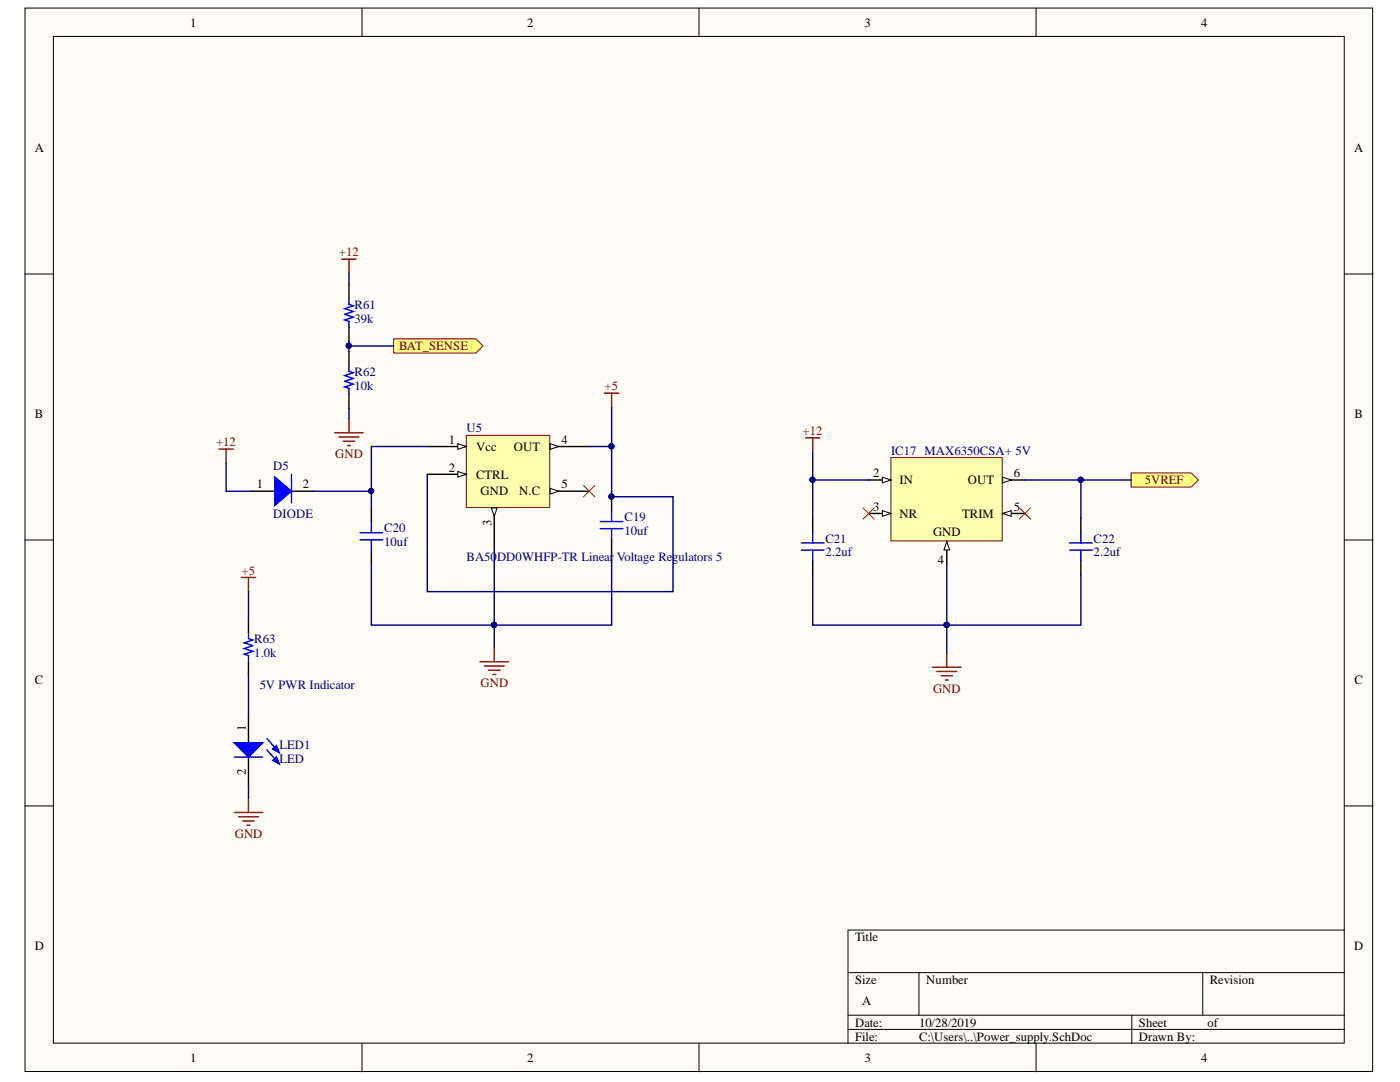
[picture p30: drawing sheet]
<svg xmlns="http://www.w3.org/2000/svg" width="279mm" height="216mm" viewBox="0 0 279 216" stroke-linecap="round" stroke-linejoin="round" font-family="sans-serif">
<defs><g id="words">
<g font-size="2.5">
<text x="38" y="5.3">1</text>
<text x="105.2" y="5.3">2</text>
<text x="172.5" y="5.3">3</text>
<text x="239.7" y="5.3">4</text>
<text x="6.9" y="30.4">A</text>
<text x="270.3" y="30.4">A</text>
<text x="6.9" y="83.5">B</text>
<text x="270.3" y="83.5">B</text>
<text x="89.6" y="88.6">1</text>
<text x="95" y="89.9">Vcc</text>
<text x="102.6" y="89.9">OUT</text>
<text x="112" y="88.6">4</text>
<text x="89.6" y="94.1">2</text>
<text x="95" y="95.5">CTRL</text>
<text x="174.3" y="95.2">2</text>
<text x="202.4" y="95.2">6</text>
<text x="51.2" y="97.4">1</text>
<text x="60.5" y="97.4">2</text>
<text x="95.9" y="98.8">GND</text>
<text x="103.6" y="98.9">N.C</text>
<text x="112" y="97.4">5</text>
<text x="174.3" y="101.9">3</text>
<text x="179.5" y="96.7">IN</text>
<text x="193.1" y="96.7">OUT</text>
<text x="202.4" y="101.9">5</text>
<text x="98.1" y="104.9" transform="rotate(-90 98.1 104.9)">3</text>
<text x="179.5" y="103.3">NR</text>
<text x="186.2" y="106.9">GND</text>
<text x="192" y="103.3">TRIM</text>
<text x="187.1" y="112.6">4</text>
<text x="6.9" y="136.6">C</text>
<text x="270.3" y="136.6">C</text>
<text x="49" y="145.9" transform="rotate(-90 49 145.9)">1</text>
<text x="49" y="154.6" transform="rotate(-90 49 154.6)">2</text>
<text x="6.9" y="189.6">D</text>
<text x="170.6" y="187.9">Title</text>
<text x="270.3" y="189.6">D</text>
<text x="170.6" y="196.4">Size</text>
<text x="184.9" y="196.4">Number</text>
<text x="241.4" y="196.4">Revision</text>
<text x="172.1" y="200.6">A</text>
<text x="170.6" y="204.8">Date:</text>
<text x="170.6" y="207.6">File:</text>
<text x="183.4" y="204.8">10/28/2019</text>
<text x="183.4" y="207.6">C:\Users\..\Power_supply.SchDoc</text>
<text x="227.3" y="204.8">Sheet</text>
<text x="227.3" y="207.6">Drawn By:</text>
<text x="241" y="204.8">of</text>
<text x="38" y="211.9">1</text>
<text x="105.2" y="211.9">2</text>
<text x="172.5" y="211.9">3</text>
<text x="239.7" y="211.9">4</text>
</g>
<g font-size="2.5" fill="#800000">
<text x="67.7" y="51.1">+12</text>
<text x="79.7" y="69.9">BAT_SENSE</text>
<text x="120.7" y="77.9">+5</text>
<text x="43.1" y="89.1">+12</text>
<text x="160.2" y="86.8">+12</text>
<text x="66.9" y="91.4">GND</text>
<text x="228.5" y="96.7">5VREF</text>
<text x="48.2" y="114.7">+5</text>
<text x="95.9" y="137.2">GND</text>
<text x="186.2" y="138.3">GND</text>
<text x="46.8" y="167.2">GND</text>
</g>
<g font-size="2.5" fill="#000080">
<text x="70.8" y="64.4">39k</text>
<text x="70.8" y="61.6">R61</text>
<text x="70.8" y="77.8">10k</text>
<text x="70.8" y="75">R62</text>
<text x="93.1" y="86.3">U5</text>
<text x="54.5" y="93.8">D5</text>
<text x="177.8" y="90.8">IC17 MAX6350CSA+ 5V</text>
<text x="54.5" y="103.4">DIODE</text>
<text x="76.7" y="106.1">C20</text>
<text x="124.6" y="106.7">10uf</text>
<text x="124.6" y="103.9">C19</text>
<text x="76.7" y="109">10uf</text>
<text x="93.1" y="112">BA50DD0WHFP-TR Linear</text>
<text x="123.1" y="112">Voltage Regulators 5</text>
<text x="164.7" y="111">2.2uf</text>
<text x="164.7" y="108.2">C21</text>
<text x="218.3" y="111">2.2uf</text>
<text x="218.3" y="108.2">C22</text>
<text x="50.7" y="131.1">1.0k</text>
<text x="50.7" y="128.3">R63</text>
<text x="51.8" y="137.6">5V PWR Indicator</text>
<text x="55.8" y="149.4">LED1</text>
<text x="55.8" y="152.2">LED</text>
</g>
</g></defs>
<g fill="#fffcf8" stroke="#000" stroke-width=".2">
<path d="M5 1.6h268.9v212.2h-268.9z"/>
<path d="M10.7 7.3h257.6v200.8h-257.6z"/>
</g>
<g fill="none" stroke="#000" stroke-width=".2">
<path d="M72.2 1.6v5.7M139.5 1.6v5.7M206.8 1.6v5.7M5 54.7h5.7M268.4 54.7h5.6M5 107.8h5.7M268.4 107.8h5.6M5 160.8h5.7M268.4 160.8h5.6M169.2 194.1h99.2M183.4 194.1v8.5M240 194.1v8.5"/>
<path d="M268.4 185.6h-99.2v22.6M72.2 208.2v5.7M139.5 208.2v5.7M169.2 202.6h99.2M169.2 205.4h99.2M206.8 208.2v5.7M225.9 202.6v5.6"/>
</g>
<path d="M95.8 132h5.7M96.7 132.9h3.9M97.5 133.7h2.3M98.4 134.6h.5M98.6 129.2v2.8" fill="none" stroke="#800000" stroke-width=".28"/>
<path d="M122.1 99.1v2.8M74.1 101.4v2.8M74.1 109.8v2.9M122.1 107.6v2.8M49.6 142.6v5.6M49.6 151.1v5.6" fill="none" stroke="#000" stroke-width=".28"/>
<path d="M71.9 106.3h4.5M71.9 107.7h4.5M74.1 104.2v2.1M74.1 107.7v2.1M119.8 104.1h4.5M119.8 105.5h4.5M122.1 101.9v2.2M122.1 105.5v2.1" fill="none" stroke="#00f" stroke-width=".28"/>
<path d="M46.8 148.2h5.6l-2.8 2.9z" fill="#00f"/>
<path d="M46.8 148.2h5.6l-2.8 2.9zM46.8 151.1h5.6M53.3 147.4l2.2 2.5" fill="none" stroke="#00f" stroke-width=".28"/>
<path d="M54.3 149.5l.9-.8 .6 1.6z" fill="#00f"/>
<path d="M54.3 149.5l.9-.8 .6 1.6z" fill="none" stroke="#00f" stroke-width=".2"/>
<path d="M53.3 149.6l2.2 2.6" fill="none" stroke="#00f" stroke-width=".28"/>
<path d="M54.3 151.7l.9-.7 .6 1.5z" fill="#00f"/>
<path d="M54.3 151.7l.9-.7 .6 1.5z" fill="none" stroke="#00f" stroke-width=".2"/>
<path d="M69.6 56.8v2.8M69.6 65.3v2.8M69.6 70.1v2.9M69.6 78.6v2.9M49.6 123.5v2.8M49.6 132v2.8" fill="none" stroke="#000" stroke-width=".28"/>
<path d="M69.6 59.6v1.1l.9 .3-1.7 .6 1.7 .6-1.7 .5 1.7 .6-1.7 .6 .8 .2v1.2M69.6 73v1.1l.9 .3-1.7 .5 1.7 .6-1.7 .6 1.7 .5-1.7 .6 .8 .3v1.1M49.6 126.3v1.1l.8 .3-1.7 .6 1.7 .5-1.7 .6 1.7 .6-1.7 .5 .9 .3v1.2" fill="none" stroke="#00f" stroke-width=".28"/>
<path d="M66.8 86.4h5.7M67.7 87.2h3.9M68.5 88.1h2.3M69.4 88.9h.5M69.6 83.5v2.9M49.6 159.3v2.8M46.8 162.1h5.6M47.6 163h4M48.5 163.8h2.2M49.3 164.7h.6" fill="none" stroke="#800000" stroke-width=".28"/>
<path d="M78.6 67.6h16.4l1.4 1.4-1.4 1.4h-16.4z" fill-rule="evenodd" fill="#ffff80" stroke="#800000" stroke-width=".2"/>
<path d="M162.2 103.4v2.8M162.2 111.9v2.8M215.7 103.4v2.8M215.7 111.9v2.8" fill="none" stroke="#000" stroke-width=".28"/>
<path d="M159.9 108.3h4.6M159.9 109.8h4.6M162.2 106.2v2.1M162.2 109.8v2.1M213.4 108.3h4.6M213.4 109.8h4.6M215.7 106.2v2.1M215.7 109.8v2.1" fill="none" stroke="#00f" stroke-width=".28"/>
<path d="M225.7 94.4h12l1.4 1.4-1.4 1.4h-12z" fill-rule="evenodd" fill="#ffff80" stroke="#800000" stroke-width=".2"/>
<path d="M177.8 91.3h22.2v16.6h-22.2z" fill="#ffffb0" stroke="#800000" stroke-width=".2"/>
<path d="M173.3 95.8h4.5" fill="none" stroke="#000" stroke-width=".28"/>
<path d="M176.1 95.2l1.7 .6-1.7 .5z" fill="#fffcf8"/>
<path d="M176.1 95.2l1.7 .6-1.7 .5z" fill="none" stroke="#000" stroke-width=".2"/>
<path d="M173.3 102.5h4.5" fill="none" stroke="#000" stroke-width=".28"/>
<path d="M176.1 101.9l1.7 .6-1.7 .5z" fill="#fffcf8"/>
<path d="M176.1 101.9l1.7 .6-1.7 .5z" fill="none" stroke="#000" stroke-width=".2"/>
<path d="M189 108v4.5" fill="none" stroke="#000" stroke-width=".28"/>
<path d="M189 108l.5 1.7h-1.1z" fill="#fffcf8"/>
<path d="M189 108l.5 1.7h-1.1z" fill="none" stroke="#000" stroke-width=".2"/>
<path d="M200.1 102.5h4.5" fill="none" stroke="#000" stroke-width=".28"/>
<path d="M200.1 102.5l1.7-.6v1.1z" fill="#fffcf8"/>
<path d="M200.1 102.5l1.7-.6v1.1z" fill="none" stroke="#000" stroke-width=".2"/>
<path d="M200.1 95.8h4.5" fill="none" stroke="#000" stroke-width=".28"/>
<path d="M200.1 95.2l1.7 .6-1.7 .5z" fill="#fffcf8"/>
<path d="M200.1 95.2l1.7 .6-1.7 .5z" fill="none" stroke="#000" stroke-width=".2"/>
<g fill="none" stroke="#800000" stroke-width=".28">
<path d="M68.2 51.7h2.9M69.6 51.7v2.8M120.6 78.5h2.9M122.1 78.5v2.8M43.7 89.6h2.8M45.1 89.6v2.8M160.8 87.4h2.8M162.2 87.4v2.8M48.2 115.2h2.8M49.6 115.2v2.9M186.1 133.1h5.7M187 134h3.9"/>
<path d="M187.8 134.8h2.3M188.7 135.7h.5M189 130.3v2.8"/>
</g>
<path d="M50.4 98h4.4M58.2 98h4.4" fill="none" stroke="#000" stroke-width=".28"/>
<path d="M54.8 95.2l3.4 2.8-3.4 2.8z" fill="#00f"/>
<path d="M54.8 95.2l3.4 2.8-3.4 2.8zM58.2 94.6v5.7" fill="none" stroke="#00f" stroke-width=".28"/>
<path d="M172.2 101.3l2.3 2.3M174.5 101.3l-2.3 2.3M203.4 101.3l2.3 2.3M205.7 101.3l-2.3 2.3" fill="none" stroke="#f00" stroke-width=".2"/>
<path d="M93.1 86.9h16.6v14.4h-16.6z" fill="#ffffb0" stroke="#800000" stroke-width=".2"/>
<path d="M85.3 94.6h7.8" fill="none" stroke="#000" stroke-width=".28"/>
<path d="M91.4 94.1l1.7 .5-1.7 .6z" fill="#fffcf8"/>
<path d="M91.4 94.1l1.7 .5-1.7 .6z" fill="none" stroke="#000" stroke-width=".2"/>
<path d="M98.6 101.4v7.7" fill="none" stroke="#000" stroke-width=".28"/>
<path d="M98.1 101.4h1.1l-.6 1.7z" fill="#fffcf8"/>
<path d="M98.1 101.4h1.1l-.6 1.7z" fill="none" stroke="#000" stroke-width=".2"/>
<path d="M109.8 89.1h7.8" fill="none" stroke="#000" stroke-width=".28"/>
<path d="M109.8 88.5l1.7 .6-1.7 .6z" fill="#fffcf8"/>
<path d="M109.8 88.5l1.7 .6-1.7 .6z" fill="none" stroke="#000" stroke-width=".2"/>
<path d="M85.3 89.1h7.8" fill="none" stroke="#000" stroke-width=".28"/>
<path d="M91.4 88.5l1.7 .6-1.7 .6z" fill="#fffcf8"/>
<path d="M91.4 88.5l1.7 .6-1.7 .6z" fill="none" stroke="#000" stroke-width=".2"/>
<path d="M109.8 98h7.8" fill="none" stroke="#000" stroke-width=".28"/>
<path d="M109.8 97.4l1.7 .6-1.7 .6z" fill="#fffcf8"/>
<path d="M109.8 97.4l1.7 .6-1.7 .6z" fill="none" stroke="#000" stroke-width=".2"/>
<g fill="none" stroke="#000080" stroke-width=".28">
<path d="M69.6 54.5v2.3M69.6 68.1v.9h9M69.6 69v1.1M45.1 92.4v5.6h5.3M62.6 98h11.5v3.4M69.6 81.5v2M85.3 89.1h-11.2v8.9M117.6 89.1h4.5M122.1 81.3v17.8h12.2v19h-49v-23.5M162.2 90.2v5.6h11.1M162.2 95.8v7.6M204.6 95.8h21.1"/>
<path d="M215.7 95.8v7.6M49.6 118.1v5.4M98.6 109.1v20.1M122.1 110.4v14.3h-48v-12M162.2 114.7v10h26.8v5.6M189 112.5v12.2h26.7v-10M49.6 134.8v7.8M49.6 156.7v2.6"/>
</g>
<g fill="#000080" stroke="#000080" stroke-width=".2">
<circle cx="98.6" cy="124.7" r=".52"/>
<circle cx="122" cy="99.1" r=".52"/>
<circle cx="122" cy="89.1" r=".52"/>
<circle cx="215.7" cy="95.7" r=".52"/>
<circle cx="188.9" cy="124.7" r=".52"/>
<circle cx="162.1" cy="95.7" r=".52"/>
<circle cx="69.6" cy="69" r=".52"/>
<circle cx="74.1" cy="98" r=".52"/>
</g>
<path d="M116.5 96.9l2.2 2.2M118.7 96.9l-2.2 2.2" fill="none" stroke="#f00" stroke-width=".2"/>
<use href="#words"/>
</svg>
